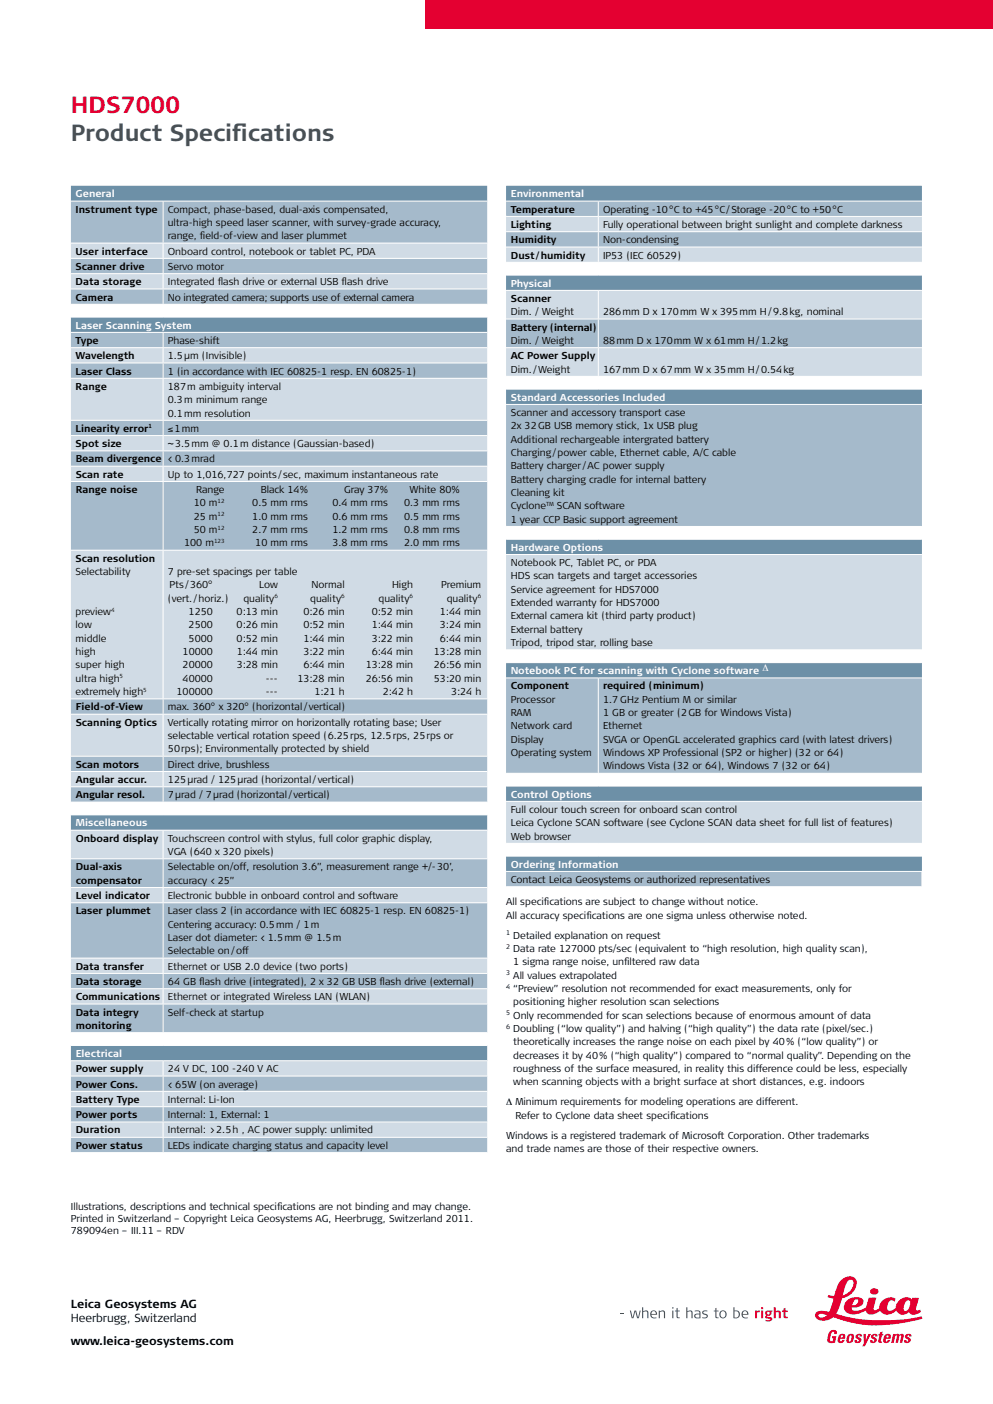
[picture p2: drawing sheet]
<svg xmlns="http://www.w3.org/2000/svg" width="210mm" height="297mm" viewBox="0 0 210 297" stroke-linecap="round" stroke-linejoin="round" font-family="sans-serif">
<defs><g id="words">
<text font-size="4.9" fill="#e40031" x="15" y="23.8">HDS7000</text>
<g font-size="4.9" fill="#475054">
<text x="15" y="29.8">Product Specif</text>
<text x="49.1" y="29.8">ications</text>
</g>
<g font-size="2.5">
<text x="15" y="276.7">Leica Geosystems AG</text>
<text x="15" y="279.7">Heerbrugg, Switzerland</text>
<text x="15" y="284.4">www.leica-geosystems.com</text>
</g>
<g font-size="2.1" fill="#fff">
<text x="16" y="41.7">General</text>
<text x="108" y="41.7">Environmental</text>
<text x="108" y="60.6">Physical</text>
<text x="16" y="69.5">Laser Scanning System</text>
<text x="108" y="84.8">Standard Accessories Included</text>
<text x="108" y="116.5">Hardware Options</text>
<text x="108" y="142.6">Notebook PC for scanning with Cyclone software</text>
<text x="161.2" y="141.9">D</text>
<text x="108" y="168.7">Control Options</text>
<text x="16" y="174.8">Miscellaneous</text>
<text x="108" y="183.5">Ordering Information</text>
<text x="16" y="223.6">Electrical</text>
</g>
<g font-size="2.1">
<text x="16" y="45">Instrument type</text>
<text x="35.5" y="45">Compact, phase-based, dual-axis compensated,</text>
<text x="35.5" y="47.8">ultra-high speed laser scanner, with survey-grade accuracy,</text>
<text x="108" y="45">Temperature</text>
<text x="127.5" y="45">Operating -10°C to +45°C/Storage -20°C to +50°C</text>
<text x="16" y="53.9">User interface</text>
<text x="35.5" y="50.6">range, f</text>
<text x="35.5" y="53.9">Onboard control, notebook or tablet PC, PDA</text>
<text x="42.3" y="50.6">ield-of-view and laser plummet</text>
<text x="108" y="48.2">Lighting</text>
<text x="108" y="51.5">Humidity</text>
<text x="127.5" y="48.2">Fully operational between bright sunlight and complete darkness</text>
<text x="127.5" y="51.5">Non-condensing</text>
<text x="16" y="57.1">Scanner drive</text>
<text x="35.5" y="57.1">Servo motor</text>
<text x="108" y="54.7">Dust/humidity</text>
<text x="127.5" y="54.7">IP53 (IEC 60529)</text>
<text x="16" y="60.3">Data storage</text>
<text x="16" y="63.6">Camera</text>
<text x="35.5" y="60.3">Integrated f</text>
<text x="35.5" y="63.6">No integrated camera; supports use of external camera</text>
<text x="46.1" y="60.3">lash drive or external USB f</text>
<text x="72.2" y="60.3">lash drive</text>
<text x="108" y="63.9">Scanner</text>
<text x="108" y="66.7">Dim. / Weight</text>
<text x="108" y="69.9">Battery (internal)</text>
<text x="127.5" y="66.7">286mm D x 170mm W x 395mm H/9.8kg, nominal</text>
<text x="16" y="72.7">Type</text>
<text x="16" y="76">Wavelength</text>
<text x="35.5" y="72.7">Phase-shift</text>
<text x="35.5" y="76">1.5μm (Invisible)</text>
<text x="108" y="72.8">Dim. / Weight</text>
<text x="108" y="76">AC Power Supply</text>
<text x="127.5" y="72.7">88mm D x 170mm W x 61mm H/1.2kg</text>
<text x="16" y="82.5">Range</text>
<text x="16" y="79.2">Laser Class</text>
<text x="35.5" y="82.5">187m ambiguity interval</text>
<text x="35.5" y="79.2">1 (in accordance with IEC 60825-1 resp. EN 60825-1)</text>
<text x="108" y="78.8">Dim./Weight</text>
<text x="127.5" y="78.8">167mm D x 67mm W x 35mm H/0.54kg</text>
<text x="35.5" y="85.3">0.3m minimum range</text>
<text x="35.5" y="88.1">0.1mm resolution</text>
<text x="108" y="88">Scanner and accessory transport case</text>
<text x="16" y="91.3">Linearity error</text>
<text x="16" y="94.6">Spot size</text>
<text x="35.5" y="91.3">≤1mm</text>
<text x="35.5" y="94.6">~3.5mm @ 0.1m distance (Gaussian-based)</text>
<text x="108" y="90.8">2x 32GB USB memory stick, 1x USB plug</text>
<text x="108" y="93.6">Additional rechargeable intergrated battery</text>
<text x="16" y="97.8">Beam divergence</text>
<text x="16" y="101.1">Scan rate</text>
<text x="35.5" y="97.8">&lt;0.3mrad</text>
<text x="35.5" y="101.1">Up to 1,016,727 points/sec, maximum instantaneous rate</text>
<text x="108" y="96.5">Charging/power cable, Ethernet cable, A/C cable</text>
<text x="108" y="99.3">Battery charger/AC power supply</text>
<text x="16" y="104.3">Range noise</text>
<text x="41" y="107.1">10 m</text>
<text x="41.5" y="104.3">Range</text>
<text x="53.4" y="107.1">0.5 mm rms</text>
<text x="55.1" y="104.3">Black 14%</text>
<text x="70.3" y="107.1">0.4 mm rms</text>
<text x="72.8" y="104.3">Gray 37%</text>
<text x="85.5" y="107.1">0.3 mm rms</text>
<text x="86.6" y="104.3">White 80%</text>
<text x="108" y="102.1">Battery charging cradle for internal battery</text>
<text x="108" y="104.9">Cleaning kit</text>
<text x="108" y="107.7">Cyclone</text>
<text x="117.8" y="107.7">SCAN software</text>
<text x="41" y="109.9">25 m</text>
<text x="41" y="112.8">50 m</text>
<text x="53.4" y="109.9">1.0 mm rms</text>
<text x="53.4" y="112.8">2.7 mm rms</text>
<text x="70.3" y="109.9">0.6 mm rms</text>
<text x="70.3" y="112.8">1.2 mm rms</text>
<text x="85.5" y="109.9">0.5 mm rms</text>
<text x="85.5" y="112.8">0.8 mm rms</text>
<text x="108" y="110.6">1 year CCP Basic support agreement</text>
<text x="16" y="118.8">Scan resolution</text>
<text x="38.9" y="115.6">100 m</text>
<text x="54" y="115.6">10 mm rms</text>
<text x="70.3" y="115.6">3.8 mm rms</text>
<text x="85.5" y="115.6">2.0 mm rms</text>
<text x="108" y="119.7">Notebook PC, Tablet PC, or PDA</text>
<text x="16" y="121.6">Selectability</text>
<text x="35.5" y="121.6">7 pre-set spacings per table</text>
<text x="35.8" y="124.5">Pts/360°</text>
<text x="54.8" y="124.5">Low</text>
<text x="65.9" y="124.5">Normal</text>
<text x="82.9" y="124.5">High</text>
<text x="93.3" y="124.5">Premium</text>
<text x="108" y="122.6">HDS scan targets and target accessories</text>
<text x="108" y="125.4">Service agreement for HDS7000</text>
<text x="16" y="130.1">preview</text>
<text x="35.5" y="127.3">(vert./horiz.)</text>
<text x="39.9" y="130.1">1250</text>
<text x="50" y="130.1">0:13 min</text>
<text x="51.5" y="127.3">quality</text>
<text x="64.2" y="130.1">0:26 min</text>
<text x="65.6" y="127.3">quality</text>
<text x="78.6" y="130.1">0:52 min</text>
<text x="80.1" y="127.3">quality</text>
<text x="93" y="130.1">1:44 min</text>
<text x="94.5" y="127.3">quality</text>
<text x="108" y="128.2">Extended warranty for HDS7000</text>
<text x="108" y="131">External camera kit (third party product)</text>
<text x="16" y="132.9">low</text>
<text x="16" y="135.8">middle</text>
<text x="39.9" y="132.9">2500</text>
<text x="39.9" y="135.8">5000</text>
<text x="50" y="132.9">0:26 min</text>
<text x="50" y="135.8">0:52 min</text>
<text x="64.2" y="132.9">0:52 min</text>
<text x="64.2" y="135.8">1:44 min</text>
<text x="78.6" y="132.9">1:44 min</text>
<text x="78.6" y="135.8">3:22 min</text>
<text x="93" y="132.9">3:24 min</text>
<text x="93" y="135.8">6:44 min</text>
<text x="108" y="133.8">External battery</text>
<text x="108" y="136.7">Tripod, tripod star, rolling base</text>
<text x="16" y="138.6">high</text>
<text x="16" y="141.4">super high</text>
<text x="38.6" y="138.6">10000</text>
<text x="38.6" y="141.4">20000</text>
<text x="50.1" y="138.6">1:44 min</text>
<text x="50.1" y="141.4">3:28 min</text>
<text x="64.2" y="138.6">3:22 min</text>
<text x="64.2" y="141.4">6:44 min</text>
<text x="77.3" y="141.4">13:28 min</text>
<text x="78.6" y="138.6">6:44 min</text>
<text x="91.8" y="138.6">13:28 min</text>
<text x="91.8" y="141.4">26:56 min</text>
<text x="16" y="144.2">ultra high</text>
<text x="16" y="147">extremely high</text>
<text x="37.3" y="147">100000</text>
<text x="38.6" y="144.2">40000</text>
<text x="56.2" y="144.2">---</text>
<text x="56.2" y="147">---</text>
<text x="62.9" y="144.2">13:28 min</text>
<text x="66.5" y="147">1:21 h</text>
<text x="77.3" y="144.2">26:56 min</text>
<text x="81" y="147">2:42 h</text>
<text x="91.8" y="144.2">53:20 min</text>
<text x="95.4" y="147">3:24 h</text>
<text x="108" y="145.8">Component</text>
<text x="108" y="148.7">Processor</text>
<text x="127.5" y="145.8">required (minimum)</text>
<text x="127.5" y="148.7">1.7 GHz Pentium M or similar</text>
<text x="16" y="150.3">Field-of-View</text>
<text x="16" y="153.5">Scanning Optics</text>
<text x="35.5" y="150.3">max. 360° x 320° (horizontal/vertical)</text>
<text x="35.5" y="153.5">Vertically rotating mirror on horizontally rotating base; User</text>
<text x="108" y="151.5">RAM</text>
<text x="108" y="154.3">Network card</text>
<text x="127.5" y="151.5">1 GB or greater (2GB for Windows Vista)</text>
<text x="127.5" y="154.3">Ethernet</text>
<text x="35.5" y="159.2">50rps); Environmentally protected by shield</text>
<text x="35.5" y="156.3">selectable vertical rotation speed (6.25rps, 12.5rps, 25rps or</text>
<text x="108" y="157.1">Display</text>
<text x="108" y="160">Operating system</text>
<text x="127.5" y="157.1">SVGA or OpenGL accelerated graphics card (with latest drivers)</text>
<text x="127.5" y="159.9">Windows XP Professional (SP2 or higher) (32 or 64)</text>
<text x="16" y="162.4">Scan motors</text>
<text x="16" y="165.6">Angular accur.</text>
<text x="35.5" y="162.4">Direct drive, brushless</text>
<text x="35.5" y="165.6">125μrad / 125μrad (horizontal/vertical)</text>
<text x="127.5" y="162.8">Windows Vista (32 or 64), Windows 7 (32 or 64)</text>
<text x="16" y="168.9">Angular resol.</text>
<text x="35.5" y="168.9">7μrad / 7μrad (horizontal/vertical)</text>
<text x="108" y="171.9">Full colour touch screen for onboard scan control</text>
<text x="16" y="178.1">Onboard display</text>
<text x="35.5" y="178">Touchscreen control with stylus, full color graphic display,</text>
<text x="108" y="174.8">Leica Cyclone SCAN software (see Cyclone SCAN data sheet for full list of features)</text>
<text x="108" y="177.6">Web browser</text>
<text x="16" y="184.1">Dual-axis</text>
<text x="35.5" y="180.9">VGA (640 x 320 pixels)</text>
<text x="35.5" y="184.1">Selectable on/off, resolution 3.6”, measurement range +/-30’,</text>
<text x="16" y="186.9">compensator</text>
<text x="16" y="190.2">Level indicator</text>
<text x="35.5" y="186.9">accuracy &lt;25”</text>
<text x="35.5" y="190.2">Electronic bubble in onboard control and software</text>
<text x="107" y="191.5">All specif</text>
<text x="108" y="186.8">Contact Leica Geosystems or authorized representatives</text>
<text x="115" y="191.5">ications are subject to change without notice.</text>
<text x="16" y="193.4">Laser plummet</text>
<text x="35.5" y="193.4">Laser class 2 (in accordance with IEC 60825-1 resp. EN 60825-1)</text>
<text x="35.5" y="196.2">Centering accuracy: 0.5mm / 1m</text>
<text x="107" y="194.3">All accuracy specif</text>
<text x="124" y="194.3">ications are one sigma unless otherwise noted.</text>
<text x="35.5" y="201.9">Selectable on/off</text>
<text x="35.5" y="199">Laser dot diameter: &lt;1.5mm @ 1.5m</text>
<text x="108.5" y="198.6">Detailed explanation on request</text>
<text x="108.5" y="201.4">Data rate 127000 pts/sec (equivalent to “high resolution, high quality scan),</text>
<text x="16" y="205.1">Data transfer</text>
<text x="16" y="208.3">Data storage</text>
<text x="35.5" y="205.1">Ethernet or USB 2.0 device (two ports)</text>
<text x="35.5" y="208.3">64 GB f</text>
<text x="42.1" y="208.3">lash drive (integrated), 2 x 32 GB USB f</text>
<text x="80.3" y="208.3">lash drive (external)</text>
<text x="108.5" y="204.2">1 sigma range noise, unf</text>
<text x="108.5" y="207">All values extrapolated</text>
<text x="108.5" y="209.9">“Preview” resolution not recommended for exact measurements, only for</text>
<text x="132" y="204.2">iltered raw data</text>
<text x="16" y="211.6">Communications</text>
<text x="16" y="214.8">Data integry</text>
<text x="35.5" y="211.6">Ethernet or integrated Wireless LAN (WLAN)</text>
<text x="35.5" y="214.8">Self-check at startup</text>
<text x="108.5" y="212.7">positioning higher resolution scan selections</text>
<text x="108.5" y="215.5">Only recommended for scan selections because of enormous amount of data</text>
<text x="16" y="217.6">monitoring</text>
<text x="108.5" y="218.3">Doubling (“low quality”) and halving (“high quality”) the data rate (pixel/sec.)</text>
<text x="108.5" y="221.1">theoretically increases the range noise on each pixel by 40% (“low quality”) or</text>
<text x="16" y="226.8">Power supply</text>
<text x="35.5" y="226.8">24 V DC, 100 -240 V AC</text>
<text x="108.5" y="224">decreases it by 40% (“high quality”) compared to “normal quality”. Depending on the</text>
<text x="108.5" y="226.8">roughness of the surface measured, in reality this difference could be less, especially</text>
<text x="16" y="230.1">Power Cons.</text>
<text x="16" y="233.3">Battery Type</text>
<text x="35.5" y="230.1">&lt;65W (on average)</text>
<text x="35.5" y="233.3">Internal: Li-Ion</text>
<text x="107" y="233.8">D Minimum requirements for modeling operations are different.</text>
<text x="108.5" y="229.6">when scanning objects with a bright surface at short distances, e.g. indoors</text>
<text x="16" y="236.5">Power ports</text>
<text x="16" y="239.8">Duration</text>
<text x="35.5" y="236.5">Internal: 1, External: 1</text>
<text x="35.5" y="239.8">Internal: &gt;2.5h , AC power supply: unlimited</text>
<text x="109" y="236.6">Refer to Cyclone data sheet specif</text>
<text x="141.7" y="236.6">ications</text>
<text x="16" y="243">Power status</text>
<text x="35.5" y="243">LEDs indicate charging status and capacity level</text>
<text x="107" y="240.9">Windows is a registered trademark of Microsoft Corporation. Other trademarks</text>
<text x="107" y="243.7">and trade names are those of their respective owners.</text>
<text x="15" y="256.1">Illustrations, descriptions and technical specif</text>
<text x="58.6" y="256.1">ications are not binding and may change.</text>
<text x="15" y="258.5">Printed in Switzerland – Copyright Leica Geosystems AG, Heerbrugg, Switzerland 2011.</text>
<text x="15" y="261">789094en – III.11 – RDV</text>
</g>
<g font-size="1.4">
<text x="107" y="197.9">1</text>
<text x="107" y="200.7">2</text>
<text x="107" y="206.3">3</text>
<text x="107" y="209.1">4</text>
<text x="107" y="214.8">5</text>
<text x="107" y="217.6">6</text>
</g>
<g font-size="1.2">
<text x="31.4" y="90.6">1</text>
<text x="46" y="106.4">12</text>
<text x="115.5" y="107">TM</text>
<text x="46" y="109.2">12</text>
<text x="46" y="112.1">12</text>
<text x="45.3" y="114.9">123</text>
<text x="23.5" y="129.4">4</text>
<text x="58" y="126.6">6</text>
<text x="72.1" y="126.6">6</text>
<text x="86.6" y="126.6">6</text>
<text x="101" y="126.6">6</text>
<text x="25.3" y="143.5">5</text>
<text x="30.3" y="146.3">5</text>
</g>
</g></defs>
<g fill="#475054">
<path d="M131.1 277.8h.7v.2h-.7z"/>
<path d="M133.2 277.2h.2l.4 1.5 .4-1.5h.3l.4 1.5 .4-1.5h.2l-.4 1.7h-.4l-.3-1.5-.4 1.5h-.4z"/>
<path d="M135.8 276.5h.2v.9l.7-.2 .4 .2v1.5h-.2v-1.3l-.3-.2-.6 .2v1.3h-.2z"/>
<path d="M139.3 277.2h.2v.2l.7-.2 .4 .2v1.5h-.2v-1.3a.53 .53 0 0 0-.9 0v1.3h-.2z"/>
<path d="M143.1 276.7h.2v.5h.5v.2h-.5v1.2l.5 .1v.2l-.7-.2v-1.3h-.4v-.2h.4z"/>
<path d="M145.1 276.5h.3v.9l.6-.2 .4 .2 .1 1.5h-.3v-1.3l-.3-.2-.5 .2v1.3h-.3z"/>
<path d="M148.6 277.4l.2-.2h.8v.2l-.8 .1-.1 .1 .3 .3a.54 .54 0 0 1 .7 .5 .54 .54 0 0 1-.7 .5l-.5-.1v-.2l.7 .1 .3-.3-.1-.2-.8-.3z"/>
<path d="M151.3 276.7h.2v.5h.5v.2h-.5v1.2l.5 .1v.2l-.7-.2v-1.3h-.4v-.2h.4z"/>
<path d="M138 277.4l-.2 .6h.9l-.2-.6zM137.7 277.4a.75 .75 0 0 1 .9-.1 .75 .75 0 0 1 .4 .8h-1.2l.2 .5 .8 .1v.1a.93 .93 0 0 1-1.1-.2 .93 .93 0 0 1 0-1.2z"/>
<path d="M142.2 277.2h.2v1.7h-.2zM142.2 276.5h.2v.3h-.2z"/>
<path d="M147.1 278.2v.2a.6 .6 0 0 0 .8 .3v-.6zM146.9 277.3l.8-.1 .4 .2v1.5h-.6a.55 .55 0 0 1-.7-.6 .55 .55 0 0 1 .8-.4h.3l-.1-.4-.9-.1z"/>
<path d="M152.5 277.5l-.1 .5a.54 .54 0 0 0 .5 .7 .54 .54 0 0 0 .5-.7 .52 .52 0 0 0-.2-.6 .52 .52 0 0 0-.7 .1zM152.1 278.1a.85 .85 0 0 1 1.7 0 .85 .85 0 0 1-1.7 0z"/>
<path d="M155.3 277.4v1.3a.68 .68 0 0 0 .9-.6 .68 .68 0 0 0-.9-.7zM155.1 276.5h.2v.7a.89 .89 0 0 1 1.2 1 .89 .89 0 0 1-1.4 .6z"/>
<path d="M157.3 277.4l-.2 .6h.9l-.2-.6zM157 277.4a.75 .75 0 0 1 .9-.1 .75 .75 0 0 1 .4 .8h-1.2l.2 .5 .9 .1v.1a.93 .93 0 0 1-1.2-.2 .93 .93 0 0 1 0-1.2z"/>
</g>
<g fill="#e40031">
<path d="M159.7 277.2h.4v.2l.6-.2v.4l-.6 .1v1.2h-.4z"/>
<path d="M163.6 276.5h.5v.9l.5-.2 .4 .2 .1 1.5h-.4v-1.2l-.2-.1-.4 .1v1.2h-.5z"/>
<path d="M165.7 276.8l.4-.1v.5h.5v.3h-.5v.9l.5 .1v.4l-.8-.2-.1-1.2h-.3v-.3h.3z"/>
<path d="M184.1 272.9a.89 .89 0 0 1 1-.4 .89 .89 0 0 1 .6 .9 .94 .94 0 0 1-1 .4 .94 .94 0 0 1-.7-.7z"/>
<path d="M175.5 281.6a.91 .91 0 0 1 1.5 .2v.4h-.6v-.4l-.2-.1a1.85 1.85 0 0 0-.6 2h.5l.1-.6h-.3l.1-.4h.9l-.3 1.3-.5 .1a.85 .85 0 0 1-1.1-.5l.2-1.3z"/>
<path d="M181 282.4l.5-.2a.54 .54 0 0 1 .8 .5h-.5l-.1-.3-.3 .2 .1 .2a.67 .67 0 0 1 .7 .7 .67 .67 0 0 1-.9 .6l-.5-.1-.1-.2 .1-.3h.5v.3l.3-.1v-.3l-.2-.1a.51 .51 0 0 1-.5-.3 .51 .51 0 0 1 .1-.6z"/>
<path d="M182.6 282.2h.5v1.3l.6-1.3h.5l-1.3 2.6h-.5l.3-.7z"/>
<path d="M184.3 282.4l.5-.2a.54 .54 0 0 1 .8 .5h-.5l-.2-.3-.2 .2 .1 .2a.67 .67 0 0 1 .6 .7 .67 .67 0 0 1-.8 .6l-.5-.1-.1-.2v-.3h.5l.1 .3 .2-.1 .1-.3-.2-.1a.51 .51 0 0 1-.5-.3 .51 .51 0 0 1 .1-.6z"/>
<path d="M186.1 281.9l.6-.2-.1 .5h.2v.3h-.3l-.2 1.2h.2l-.1 .4-.6-.1-.1-.2 .3-1.3h-.2z"/>
<path d="M188.9 282.2h.5v.2l.4-.3 .4 .3 .4-.2h.4l.1 .4-.3 1.5h-.5l.3-1.5-.2-.1-.2 .1-.3 1.5h-.5l.3-1.5-.2-.1-.2 .1-.3 1.5h-.5z"/>
<path d="M191.5 282.4l.5-.2a.54 .54 0 0 1 .7 .5h-.5l-.1-.3-.2 .2 .1 .2a.67 .67 0 0 1 .6 .7 .67 .67 0 0 1-.8 .6l-.5-.1-.1-.2v-.3h.5l.1 .3 .2-.1v-.3l-.2-.1a.51 .51 0 0 1-.4-.3 .51 .51 0 0 1 .1-.6z"/>
<path d="M90 0h120v6h-120z"/>
<path d="M161 277.2h.4v1.7h-.4zM161 276.5h.4v.4h-.4z"/>
<path d="M162.2 277.8a.29 .29 0 0 0 .5 0 .29 .29 0 0 0-.5 0zM162 277.3l1.4-.1v.3h-.4l.1 .1a.52 .52 0 0 1-.3 .7h-.5l-.1 .2 .1 .1a.66 .66 0 0 1 1 .6l-.5 .3h-.9v-.3h.8l.2-.1-.1-.1a.84 .84 0 0 1-1-.4l.2-.4a.55 .55 0 0 1 0-.9z"/>
<path d="M191.5 275.4l-.3 .6a1.01 1.01 0 0 0 .2 1.3 1.6 1.6 0 0 0 .9-2.2 .56 .56 0 0 0-.8 .3zM180.8 274.9l-.6 1.2a.88 .88 0 0 0 1-.2 .88 .88 0 0 0 .1-1zM179 275.2a2.79 2.79 0 0 1 3.4-.4 1.08 1.08 0 0 1-.8 1.6l-1.5 .2v.3a1.89 1.89 0 0 0 2.4 0l.6-.3 .6-2.1h1.6l-.6 2.4a.82 .82 0 0 0 1.2-.2 2.38 2.38 0 0 1 3.5-2l-.2 .7-.2-.2a.84 .84 0 0 0-.9 0 .84 .84 0 0 0-.4 .8v1.1a1.15 1.15 0 0 0 1.8-1 2.14 2.14 0 0 1 3.2-1.3l.1 .1 .1-.4 1.4 .1-.6 2.4a.57 .57 0 0 0 .9 0l.1 .5-.3 .3a1.39 1.39 0 0 1-2.2-.3 1.63 1.63 0 0 1-2.6-.2 2.18 2.18 0 0 1-3.5 0 1.96 1.96 0 0 1-2.9 .3l-.1-.3a4.4 4.4 0 0 1-4 .4 1.54 1.54 0 0 1-.1-2.5z"/>
<path d="M173.2 278l-.2 .3a1.13 1.13 0 0 0 1.9-.1l-.9-.3zM179.4 270.9a7.3 7.3 0 0 0-1.2 3.1 2.85 2.85 0 0 0 2.3-2.9l-.5-.4zM177.9 270.8a1.97 1.97 0 0 1 3.2-.1 3.3 3.3 0 0 1-3 3.9l-.7 2.3-.6 1a38 38 0 0 0 17.6 .7l.5-.1 .2 .5a29.7 29.7 0 0 1-17.2 .2l-1.6-.6a2.85 2.85 0 0 1-3.7 .2 .96 .96 0 0 1-.1-1.1 .96 .96 0 0 1 1.1-.4l1.7 .2 .1-.1 .9-2.7-1.3-.3 .1-.2 .1-.3 1.2 .2 .4-1.2a4.4 4.4 0 0 1 1.1-2.1z"/>
<path d="M177.5 282.4l-.2 .3a1.15 1.15 0 0 0 .1 1.3h.8l.4-.6h-.5l-.3 .4-.1-.1v-.5h1a.68 .68 0 0 0-.5-1.1zM177.9 282.6l.3-.1v.4h-.4z"/>
<path d="M179.3 282.4l-.2 .3a1.15 1.15 0 0 0 .1 1.3 1.16 1.16 0 0 0 1.2-.5 1.16 1.16 0 0 0 0-1.3h-.8zM179.8 282.6h.3v.2a1 1 0 0 1-.4 1l-.2-.3z"/>
<path d="M187.1 282.4l-.2 .3a1.15 1.15 0 0 0 .1 1.3h.8l.5-.6h-.6l-.2 .4-.2-.1v-.5h1a.68 .68 0 0 0-.5-1.1zM187.5 282.6l.4-.1v.4h-.5z"/>
</g>
<path d="M15 39.3h88v3.2h-88zM15 67.1h88v3.2h-88zM15 172.4h88v3.2h-88zM15 221.2h88v3.2h-88z" fill="#6d90a7"/>
<path d="M15 42.5h19.5v8.9h-19.5zM34.5 42.5h68.5v8.9h-68.5zM15 54.7h19.5v3.2h-19.5zM34.5 54.7h68.5v3.2h-68.5zM15 61.1h19.5v3.3h-19.5zM34.5 61.1h68.5v3.3h-68.5zM15 70.3h19.5v3.2h-19.5zM34.5 70.3h68.5v3.2h-68.5zM15 76.8h19.5v3.2h-19.5zM34.5 76.8h68.5v3.2h-68.5zM15 88.9h19.5v3.2h-19.5zM34.5 88.9h68.5v3.2h-68.5zM15 95.4h19.5v3.2h-19.5zM34.5 95.4h68.5v3.2h-68.5zM15 101.9h19.5v14.5h-19.5zM34.5 101.9h68.5v14.5h-68.5zM15 147.8h19.5v3.3h-19.5zM34.5 147.8h68.5v3.3h-68.5zM15 160h19.5v3.2h-19.5zM34.5 160h68.5v3.2h-68.5zM15 166.4h19.5v3.3h-19.5zM34.5 166.4h68.5v3.3h-68.5zM15 181.7h19.5v6h-19.5zM34.5 181.7h68.5v6h-68.5zM15 191h19.5v11.7h-19.5zM34.5 191h68.5v11.7h-68.5zM15 205.9h19.5v3.3h-19.5zM34.5 205.9h68.5v3.3h-68.5zM15 212.4h19.5v6.1h-19.5zM34.5 212.4h68.5v6.1h-68.5zM15 227.6h19.5v3.3h-19.5zM34.5 227.6h68.5v3.3h-68.5zM15 234.1h19.5v3.2h-19.5zM34.5 234.1h68.5v3.2h-68.5zM15 240.6h19.5v3.2h-19.5zM34.5 240.6h68.5v3.2h-68.5z" fill="#a5bacb"/>
<path d="M15 51.4h19.5v3.3h-19.5zM34.5 51.4h68.5v3.3h-68.5zM15 57.9h19.5v3.2h-19.5zM34.5 57.9h68.5v3.2h-68.5zM15 73.5h19.5v3.3h-19.5zM34.5 73.5h68.5v3.3h-68.5zM15 80h19.5v8.9h-19.5zM34.5 80h68.5v8.9h-68.5zM15 92.1h19.5v3.3h-19.5zM34.5 92.1h68.5v3.3h-68.5zM15 98.6h19.5v3.3h-19.5zM34.5 98.6h68.5v3.3h-68.5zM15 116.4h19.5v31.4h-19.5zM34.5 116.4h68.5v31.4h-68.5zM15 151.1h19.5v8.9h-19.5zM34.5 151.1h68.5v8.9h-68.5zM15 163.2h19.5v3.2h-19.5zM34.5 163.2h68.5v3.2h-68.5zM15 175.6h19.5v6.1h-19.5zM34.5 175.6h68.5v6.1h-68.5zM15 187.7h19.5v3.3h-19.5zM34.5 187.7h68.5v3.3h-68.5zM15 202.7h19.5v3.2h-19.5zM34.5 202.7h68.5v3.2h-68.5zM15 209.2h19.5v3.2h-19.5zM34.5 209.2h68.5v3.2h-68.5zM15 224.4h19.5v3.2h-19.5zM34.5 224.4h68.5v3.2h-68.5zM15 230.9h19.5v3.2h-19.5zM34.5 230.9h68.5v3.2h-68.5zM15 237.3h19.5v3.3h-19.5zM34.5 237.3h68.5v3.3h-68.5z" fill="#d0dbe5"/>
<path d="M15 64.4h88v2.7h-88zM15 169.7h88v2.7h-88zM15 218.5h88v2.7h-88z" fill="#fff"/>
<g fill="none" stroke="#fff" stroke-width=".21">
<path d="M15 42.5h88M15 51.4h88M15 54.7h88M15 57.9h88M34.5 42.6v8.7M34.5 51.5v3.1M34.5 54.7v3.1M34.5 58v3M15 61.1h88M15 64.4h88M15 67.1h88M15 70.3h88"/>
<path d="M15 73.5h88M15 76.8h88M34.5 61.2v3.1M34.5 70.4v3.1M34.5 73.6v3.1M34.5 76.9v3M15 80h88M15 88.9h88M15 92.1h88M15 95.4h88M15 98.6h88M34.5 80.1v8.7"/>
<path d="M34.5 89v3.1M34.5 92.2v3.1M34.5 95.5v3M34.5 98.7v3.1M15 101.9h88M15 116.4h88M34.5 101.9v14.4M34.5 116.5v31.3M15 147.8h88M15 151.1h88M15 160h88M34.5 147.9v3.1"/>
<path d="M34.5 151.2v8.7M15 163.2h88M15 166.4h88M15 169.7h88M15 172.4h88M15 175.6h88M34.5 160.1v3M34.5 163.3v3.1M34.5 166.5v3.1M34.5 175.7v5.9M15 181.7h88M15 187.7h88"/>
<path d="M15 191h88M34.5 181.8v5.8M34.5 187.8v3.1M34.5 191.1v11.5M15 202.7h88M15 205.9h88M15 209.2h88M15 212.4h88M15 218.5h88M34.5 202.8v3M34.5 206v3.1M34.5 209.2v3.1"/>
<path d="M34.5 212.5v5.9M15 221.2h88M15 224.4h88M15 227.6h88M15 230.9h88M15 234.1h88M15 237.3h88M34.5 224.5v3M34.5 227.7v3.1M34.5 231v3M34.5 234.2v3.1M34.5 237.4v3.1"/>
<path d="M15 240.6h88M15 243.8h88M34.5 240.7v3"/>
</g>
<path d="M107 39.3h88v3.2h-88zM107 58.2h88v3.2h-88zM107 82.3h88v3.2h-88zM107 114.1h88v3.2h-88zM107 140.2h88v3.2h-88zM107 166.3h88v3.2h-88zM107 181.1h88v3.2h-88z" fill="#6d90a7"/>
<path d="M107 42.5h19.5v3.3h-19.5zM126.5 42.5h68.5v3.3h-68.5zM107 49h19.5v3.3h-19.5zM126.5 49h68.5v3.3h-68.5zM107 67.5h19.5v6.1h-19.5zM126.5 67.5h68.5v6.1h-68.5zM107 85.5h88v25.9h-88zM107 143.4h19.5v20.2h-19.5zM126.5 143.4h68.5v20.2h-68.5zM107 184.3h88v3.3h-88z" fill="#a5bacb"/>
<path d="M107 45.8h19.5v3.2h-19.5zM126.5 45.8h68.5v3.2h-68.5zM107 52.3h19.5v3.2h-19.5zM126.5 52.3h68.5v3.2h-68.5zM107 61.4h19.5v6.1h-19.5zM126.5 61.4h68.5v6.1h-68.5zM107 73.6h19.5v6h-19.5zM126.5 73.6h68.5v6h-68.5zM107 117.3h88v20.2h-88zM107 169.5h88v8.9h-88z" fill="#d0dbe5"/>
<path d="M107 55.5h88v2.7h-88zM107 79.6h88v2.7h-88zM107 111.4h88v2.7h-88zM107 137.5h88v2.7h-88zM107 163.6h88v2.7h-88zM107 178.4h88v2.7h-88z" fill="#fff"/>
<g fill="none" stroke="#fff" stroke-width=".21">
<path d="M107 42.5h88M107 45.8h88M107 49h88M107 52.3h88M107 55.5h88M107 58.2h88M126.5 42.6v3.1M126.5 45.9v3M126.5 49.1v3.1M126.5 52.3v3.1M107 61.4h88M107 67.5h88"/>
<path d="M107 73.6h88M107 79.6h88M126.5 61.5v5.9M126.5 67.6v5.9M126.5 73.6v5.9M107 82.3h88M107 85.5h88M107 111.4h88M107 114.1h88M107 117.3h88M107 137.5h88M107 140.2h88"/>
<path d="M107 143.4h88M126.5 143.5v20M107 163.6h88M107 166.3h88M107 169.5h88M107 178.4h88M107 181.1h88M107 184.3h88.1M107 187.6h88.1M195 184.4v3.1"/>
</g>
<use href="#words"/>
</svg>
